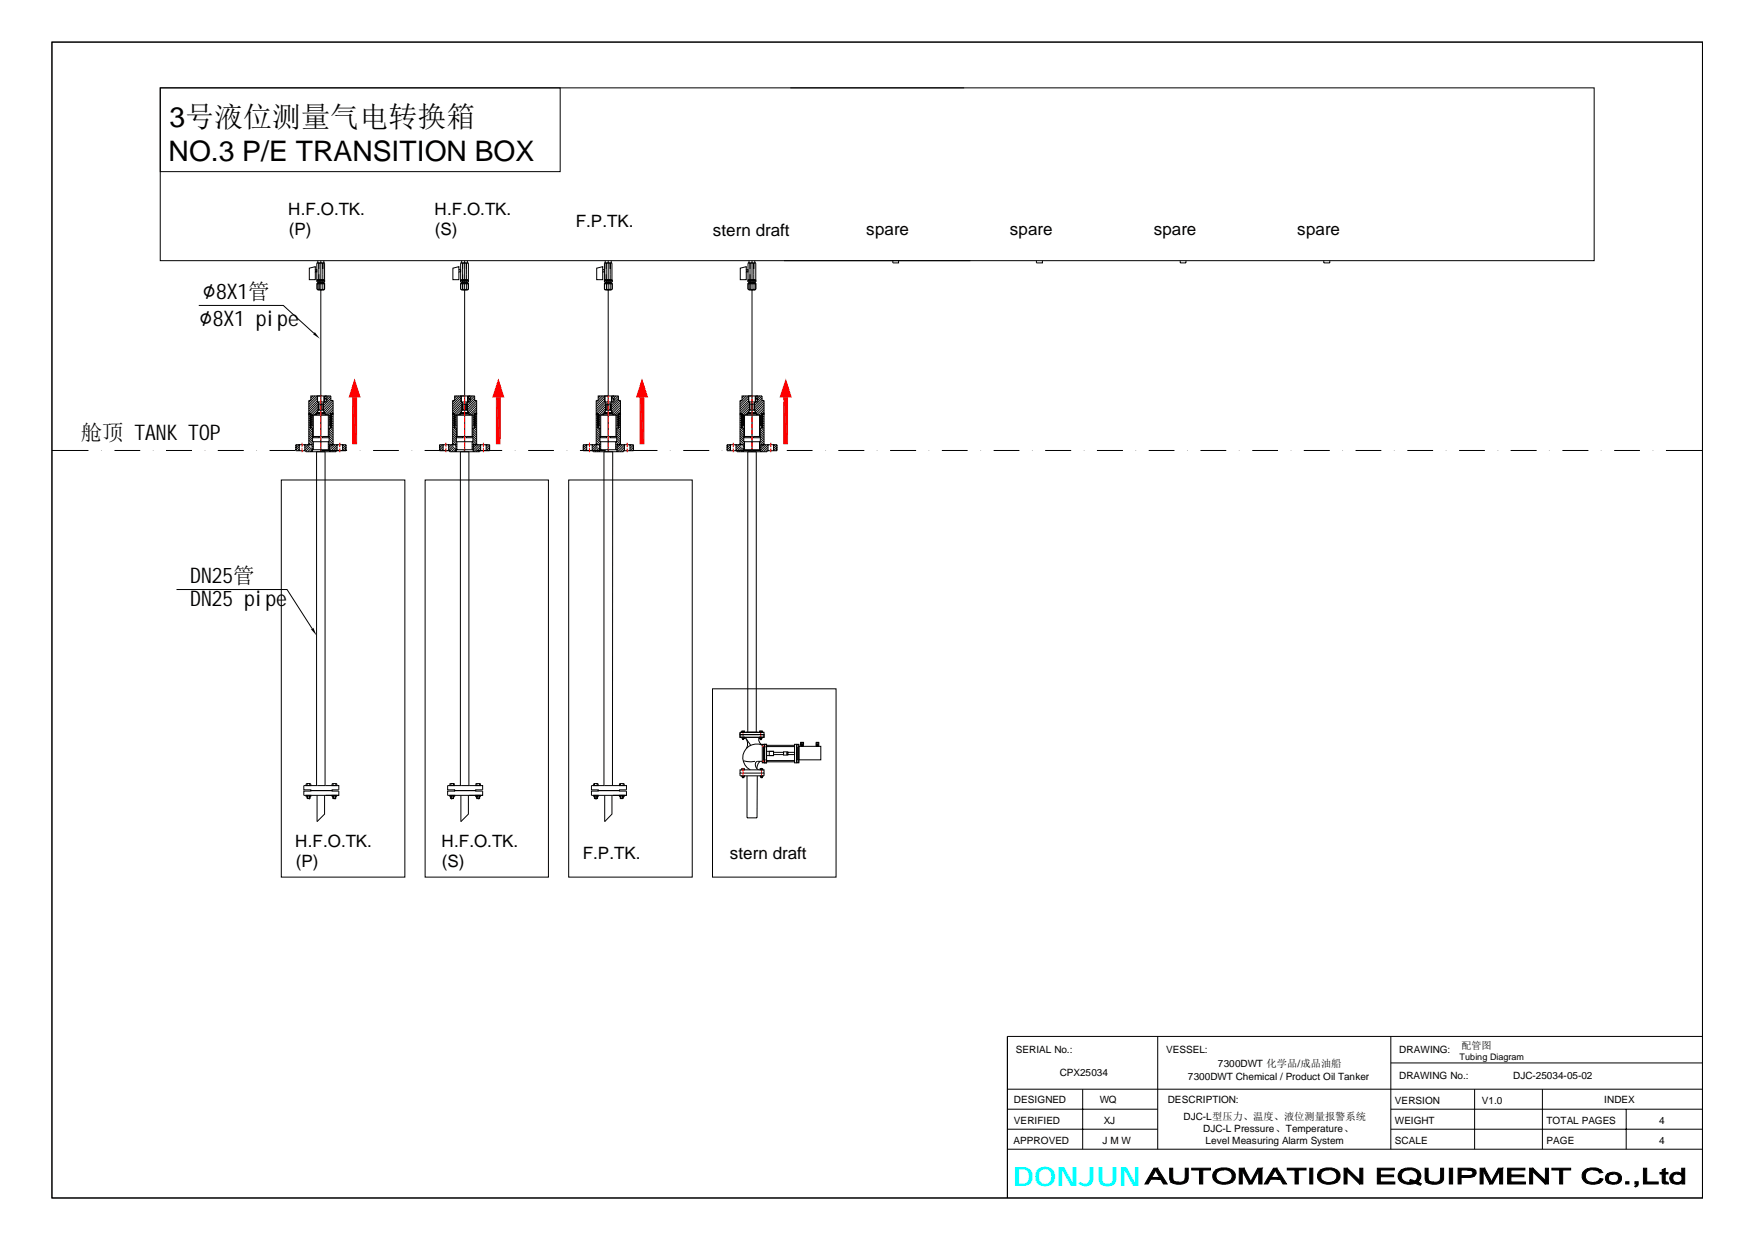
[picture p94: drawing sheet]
<svg xmlns="http://www.w3.org/2000/svg" width="297mm" height="210mm" viewBox="0 0 297 210" stroke-linecap="round" stroke-linejoin="round" font-family="sans-serif">
<defs><g id="words">
<g font-size="4.8">
<text x="28.7" y="21.4">3号液位测量气电转换箱</text>
<text x="28.5" y="27.2">NO.3 P/E TRANSITION BOX</text>
</g>
<text font-size="4.5" fill="#0ff" x="171.5" y="200.8">DONJUN</text>
<g font-size="3.9">
<text x="34.3" y="50.6">∅8X1管</text>
<text x="33.7" y="55.2">∅8X1 pipe</text>
</g>
<g font-size="3.6">
<text x="13.7" y="74.5">舱顶 TANK TOP</text>
<text x="32.2" y="98.7">DN25管</text>
<text x="32.2" y="102.6">DN25 pipe</text>
</g>
<g font-size="2.9">
<text x="48.8" y="36.4">H.F.O.TK.</text>
<text x="48.9" y="39.8">(P)</text>
<text x="73.6" y="36.4">H.F.O.TK.</text>
<text x="73.6" y="39.8">(S)</text>
<text x="97.4" y="38.4">F.P.TK.</text>
<text x="120.6" y="40">stern draft</text>
<text x="146.6" y="39.7">spare</text>
<text x="170.9" y="39.7">spare</text>
<text x="195.3" y="39.7">spare</text>
<text x="219.6" y="39.7">spare</text>
<text x="50" y="143.4">H.F.O.TK.</text>
<text x="74.7" y="143.4">H.F.O.TK.</text>
<text x="50.1" y="146.8">(P)</text>
<text x="74.8" y="146.8">(S)</text>
<text x="98.6" y="145.4">F.P.TK.</text>
<text x="123.5" y="145.4">stern draft</text>
</g>
<g font-size="1.7">
<text x="171.9" y="178.2">SERIAL No.:</text>
<text x="197.4" y="178.2">VESSEL:</text>
<text x="236.8" y="178.2">DRAWING:</text>
<text x="247.3" y="177.6">配管图</text>
<text x="179.4" y="182.2">CPX25034</text>
<text x="201.1" y="182.8">7300DWT Chemical / Product Oil Tanker</text>
<text x="206.1" y="180.7">7300DWT 化学品/成品油船</text>
<text x="236.8" y="182.7">DRAWING No.:</text>
<text x="256.1" y="182.7">DJC-25034-05-02</text>
<text x="171.6" y="190.2">VERIFIED</text>
<text x="171.6" y="186.8">DESIGNED</text>
<text x="186.1" y="186.8">WQ</text>
<text x="186.8" y="190.2">XJ</text>
<text x="197.6" y="186.7">DESCRIPTION:</text>
<text x="200.3" y="189.5">DJC-L型压力、温度、液位测量报警系统</text>
<text x="203.7" y="191.6">DJC-L Pressure、Temperature、</text>
<text x="236.1" y="186.8">VERSION</text>
<text x="236.1" y="190.2">WEIGHT</text>
<text x="250.8" y="186.8">V1.0</text>
<text x="261.7" y="190.2">TOTAL PAGES</text>
<text x="271.5" y="186.8">INDEX</text>
<text x="280.8" y="190.2">4</text>
<text x="171.5" y="193.6">APPROVED</text>
<text x="186.6" y="193.6">J M W</text>
<text x="204" y="193.7">Level Measuring Alarm System</text>
<text x="236.1" y="193.6">SCALE</text>
<text x="261.7" y="193.6">PAGE</text>
<text x="280.8" y="193.6">4</text>
</g>
<text font-size="1.5" x="247" y="179.4">Tubing Diagram</text>
</g></defs>
<g fill="none" stroke="#000" stroke-width=".17">
<path d="M8.8 7.1h279.3v195.7h-279.3zM133.8 14.9h136v29.2h-137.1M163.2 14.9h-136.1v29.2h137.1M33.6 51.7h14.3l5.2 4.7M54.3 44.1v32.4M78.6 44.1v32.4M102.9 44.1v32.4M127.3 44.1v32.4M8.8 76.3h6.2M17.2 76.2v.1M19.4 76.3h4.3M25.9 76.2v.1"/>
<path d="M28.1 76.3h4.4M34.7 76.2v.1M36.9 76.3h4.4M43.4 76.2v.1M45.6 76.3h4.4M52.2 76.2v.1M53.6 76.5h1.4M54.4 76.3h4.3M60.9 76.2v.1M63.1 76.3h4.4M69.7 76.2v.1M71.9 76.3h4.4"/>
<path d="M77.9 76.5h1.5M78.4 76.2v.1M80.6 76.3h4.4M87.2 76.2v.1M89.4 76.3h4.4M96 76.2v.1M98.2 76.3h4.3M102.2 76.5h1.5M104.7 76.2v.1M106.9 76.3h4.4M113.4 76.2v.1M115.6 76.3h4.4"/>
<path d="M122.2 76.2v.1M124.4 76.3h4.4M131 76.2v.1M133.2 76.3h4.3M139.7 76.2v.1M141.9 76.3h4.4M148.4 76.2v.1M150.7 76.3h4.4M157.2 76.2v.1M159.4 76.3h4.4M166 76.2v.1M168.2 76.3h4.3"/>
<path d="M174.7 76.2v.1M176.9 76.3h4.4M183.5 76.2v.1M185.7 76.3h4.4M192.2 76.2v.1M194.4 76.3h4.4M201 76.2v.1M203.2 76.3h4.3M209.7 76.2v.1M211.9 76.3h4.4M218.5 76.2v.1M220.7 76.3h4.4"/>
<path d="M227.2 76.2v.1M229.4 76.3h4.4M236 76.2v.1M238.2 76.3h4.4M244.8 76.2v.1M247 76.3h4.3M253.5 76.2v.1M255.7 76.3h4.4M262.2 76.2v.1M264.4 76.3h4.4M271 76.2v.1M273.2 76.3h4.4"/>
<path d="M279.8 76.2v.1M282 76.3h6.1M120.6 116.6h20.9v31.9h-20.9zM125.3 124.3h4v.5h-4zM125.3 130.3h4v.6h-4zM125.3 124.3v.5h4v-.5h-.5M125.3 124v.3h.7M125.3 124v.3M125.3 130.9v.4h4v-.4M125.3 124h4M125.3 124.3h.7M125.5 123.8h.5v.2h-.5z"/>
<path d="M125.5 130.1h.5v.2h-.5zM125.5 131.3h.5v.2h-.5zM125.5 124.8h.5v.1h-.5zM125.6 123.8v.2M125.6 130.1v.2M125.6 131.3v.3M125.7 131.5l-.1 .1h.3v-.1M125.7 124.9v.2h.2v-.2M125.7 124.8v.3h.2M125.7 123.8v.2M125.8 128.8l1.3 .2 .7-.1M125.9 131.3v.3h-.2"/>
<path d="M125.9 123.8v.2M125.9 130.1v.2M125.9 124.8v.3M126 124.3h-.7h4M126.1 124.3h2.4M126.1 124.8a1.63 1.63 0 0 1 .3 1.9M126.2 125l.8 1-.1 .2M126.4 131.3v7.1h1.7l.1-7.1M126.5 124h2.8v.3M126.6 124v-47.5h1.4v47.5M128.6 123.8h.4v.2h-.4zM128.6 124.8h.4v.1h-.4z"/>
<path d="M128.6 124.8h-.1a.97 .97 0 0 0 .5 1.3 2.33 2.33 0 0 0-3 1.1 2.33 2.33 0 0 0 1 3.1M128.6 124.3h.7M128.6 130.1h.5v.2h-.5zM128.6 128.9l-.3 .3-.2 .9M128.6 123.8v.2M128.6 124.8v.3M128.7 131.3h.4v.2h-.4zM128.7 123.8v.2M128.8 130.1v.2M128.8 131.3v.3M128.8 131.5v.1h.2v-.1M128.9 124.8v.3h-.2v-.2"/>
<path d="M128.9 124.9v.2h-.2M128.9 123.8v.2M129 126h.3v3.1h-.3zM129 128.9l-1 .1a.9 .9 0 0 0 .4 1.3M129 131.3v.3h-.2M129.3 126.5l.1 2.2M129.4 126.4v2.3M129.4 126h.3v3.1h-.3zM129.4 128.6l-.1 .1M129.4 126.4h-.1l.1 2.3M129.7 127.2h1.2v.7h-1.2zM129.7 128.7h4.8v.3h-4.8z"/>
<path d="M129.7 126.2h4.8v.2h-4.8zM129.7 126v3.1M130.2 127.2h.7v.7h-.7zM130.9 127.4h1.7v.3h-1.7M132.6 127.3h.7v.5h-.7zM133.2 127.3v.5M133.3 127.4h1.2v.3h-1.2zM134.5 126h.3v3.1h-.3zM134.8 126.5l.1 2.2zM134.8 126.5v2.2M134.9 126.5v2.1M134.9 126h.3v3.1h-.3z"/>
<path d="M135.2 126.3h3.7v2.3h-3.7zM135.2 126v3.1M135.5 125.7h.5v.4h-.5M135.5 125.7h.1M135.5 125.7v.4M135.5 126.1h.5M135.5 125.7h.5zM135.5 126.2h.5v.1M135.5 126.3h.5M135.6 126.2l-.1 .1M135.6 126.3h.4M135.6 126.1v.1"/>
<path d="M135.8 126.2h-.3v.1M135.8 126.1v.1M135.9 125.7v.3M136 126.2l-.2 .1M136 125.7h-.4v.3M138.1 126.2h.5v.1M138.1 126.1h.5M138.1 125.7h.5v.4M138.1 126.3h.5M138.1 125.7h.1M138.1 125.7v.4M138.2 125.7h.3z"/>
<path d="M138.2 126.2l-.1 .1M138.2 126.3h.4M138.2 126.1v.1M138.5 126.2h-.4v.1M138.5 125.7v.3M138.5 126.1v.1M138.6 126.2l-.1 .1M138.6 125.7h-.4v.3"/>
</g>
<path d="M125.8 123.7v1.6M125.8 130v1.4M128.8 123.6v1.7M128.9 130v1.4M129 128.8h1.1M129 126.3h1.1" fill="none" stroke="#ff3f00" stroke-width=".17"/>
<path d="M53.3 56.2l.8 1.1-1.1-.7z" fill="#000"/>
<g fill="#f00">
<path d="M60 64.1l1 3.2h-2z"/>
<path d="M59.6 67.3h.8v7.9z"/>
<path d="M59.6 67.3l.8 7.9h-.8z"/>
<path d="M84.4 64.1l1 3.2h-2.1z"/>
<path d="M83.9 67.3h.8v7.9z"/>
<path d="M83.9 67.3l.8 7.9h-.8z"/>
<path d="M108.7 64.1l1 3.2h-2.1z"/>
<path d="M108.2 67.3h.9v7.9z"/>
<path d="M108.2 67.3l.9 7.9h-.9z"/>
<path d="M133 64.1l1 3.2h-2.1z"/>
<path d="M132.6 67.3h.8v7.9z"/>
<path d="M132.6 67.3l.8 7.9h-.8z"/>
</g>
<g fill="none" stroke="#000" stroke-width=".17">
<path d="M8.8 7.1h279.3v195.7h-279.3zM27.1 14.9h67.7v14.2h-67.7zM53.4 45.6h.2v.4h-.2zM53.4 45.6v-.5l-1 .3v1.9h1v-1.3M53.6 47.3l.1 .1 .3-.1M53.7 47.4h1.2v.3l-1.2 .1zM53.8 47.4h1M53.8 44.1v.4M53.8 48v-.2h1v.2M53.8 49h1M54 46.4v.9l.2 .1 .7-.1M54 47.3l.2 .1 .7-.1"/>
<path d="M54 44.5h-.4v2.8l1.1 .1h-.8l.1-.1M54 44.5h.9M54 44.5v2.8M54 49h-.1h-.2v-1h1.2v1h-.1h-.2M54 48v1h.2h.4M54 49h.2h.4M54 47.4v.3M54 47.8v1.2M54.6 47.8v.2M54.6 48v1zM54.6 47.4v.3zM54.6 46.4v.9z"/>
<path d="M54.6 45.5v-1v1.9M54.6 47.4h.1M54.8 44.1v.4M54.9 44.5h-.9v1M54.9 44.5v2.8M77.7 45.6h.3v.4h-.3zM77.7 45.6v-.5l-1 .3v1.9h1v-1.3M78 47.4h1.3v.3l-1.2 .1-.1-.1zM78 47.3v.1l.3-.1M78.1 48v-.2h1v.2M78.1 49h1M78.1 47.4h1"/>
<path d="M78.1 44.1v.4M78.2 47.4h.8zM78.3 49h-.1h-.2v-1h1.3v1h-.1h-.2M78.3 48v1h.2h.5M78.3 49h.2h.5M78.3 46.4v.9l.2 .1 .8-.1M78.3 47.3l.2 .1 .8-.1M78.3 44.5h-.3v2.8v.1l.3-.1M78.3 44.5h1M78.3 44.5v2.8M78.3 47.4v.3M78.3 47.8v1.2"/>
<path d="M78.9 46.4v.9zM78.9 45.5v-1v1.9M78.9 47.8v.2M79 48v1zM79 47.4v.3zM79 47.4h.1M79.1 44.1v.4M79.3 44.5h-1v1M79.3 44.5v2.8M102 45.6h.3v.4h-.3zM102 45.6v-.5l-1 .3v1.9h1v-1.3M102.3 47.4h1.3v.3l-1.2 .1z"/>
<path d="M102.3 47.3l.1 .1 .2-.1M102.4 47.4h1M102.4 44.1v.4M102.5 48v-.2h.9v.2M102.5 49h.9M102.6 46.4v.9l.3 .1 .7-.1M102.6 47.3l.3 .1 .7-.1M102.6 44.5h-.3v2.8l1.1 .1h-.9l.1-.1M102.6 44.5h1M102.6 44.5v2.8M102.6 49h-.1h-.2v-1h1.3v1h-.1h-.2M102.6 48v1h.3h.4"/>
<path d="M102.6 49h.3h.4M102.6 47.4v.3M102.6 47.8v1.2M103.2 47.8v.2M103.3 48v1zM103.3 47.4v.3zM103.3 46.4v.9zM103.3 45.5v-1v1.9M103.3 47.4h.1M103.4 44.1v.4M103.6 44.5h-1v1M103.6 44.5v2.8"/>
<path d="M126.3 45.6h.3v.4h-.3zM126.3 45.6v-.5l-1 .3v1.9h1v-1.3M126.6 47.4h1.3v.3l-1.2 .1-.1-.1zM126.6 47.3l.1 .1 .2-.1M126.8 48v-.2h1v.2M126.8 49h1M126.8 47.4h.9M126.8 44.1v.4M126.9 47.4h.8zM126.9 49h-.1h-.2v-1h1.3v1h-.1h-.2M126.9 49v-1v1h.3h.4M126.9 49h.3h.4"/>
<path d="M126.9 46.4v.9l.3 .1 .7-.1M126.9 47.3l.3 .1 .7-.1M126.9 44.5h-.3v2.8l.1 .1 .2-.1M126.9 44.5h1M126.9 44.5v2.8M126.9 47.4v.3M127 47.8v.2M127.6 46.4v.9zM127.6 45.5v-1v1.9M127.6 47.8v.2M127.6 48v1zM127.6 47.4v.3z"/>
<path d="M127.6 47.4h.1M127.7 44.1v.4M127.9 44.5h-1v1M127.9 44.5v2.8M151.1 44.1v.4h1v-.4M175.4 44.1v.4h1v-.4M199.8 44.1v.4h.9v-.4M224.1 44.1v.4h1v-.4M50.2 75.3l-.1 .1M50.6 75.3l-.5 .5M50.7 75.6l-.6 .6M50.7 76l-.3 .3"/>
<path d="M50.7 75.3v1M51.6 76.3l.2 .2h5.1l.2-.2M51.6 75.3v1M51.8 75.3l-.2 .1M52.1 75.3l.2-.1v.1zM52.1 75.3l-.5 .5M52.3 71.5l.3 .4M52.3 71.1l.3 .4M52.3 70.7l.3 .4M52.3 70.3l.3 .4M52.3 70h.3v.4h-.1M52.3 74.9l.3 .4"/>
<path d="M52.3 74.5l.7 .8M52.3 74.1l.7 .8M52.3 73.8l.6 .6M52.3 73.4l.6 .7M52.3 73l.6 .7M52.3 72.6l.6 .7M52.3 72.2l.6 .7M52.3 71.9l.3 .3M52.3 70.2h.3M52.3 70v.1M52.4 70l.1 .2M52.4 75.4l-.8 .8"/>
<path d="M52.4 70l-.1 .2M52.5 70.2l.1 .1M52.5 70l.1 .2M52.5 72.1h.5M52.5 70.2v2.2h.5M52.5 70l-.2 .1M52.5 75.6l-.7 .8M52.6 67.8l-.3 .3M52.6 70v2.4M52.6 70.2h-.3v5.1M52.6 70.1l-.1 .1M52.7 75.8l-.6 .7"/>
<path d="M52.8 76.1h.1l-.1 .2zM52.8 75.9l.2 .1M52.8 75.5l.2 .2M52.8 75.3h-2.7v1h1.5M52.8 76.1l-.3 .4M52.8 75.2v1.3M52.9 70.5l-.4 .4M52.9 70.9l-.4 .4M52.9 71.3l-.4 .3M52.9 71.7l-.4 .3M52.9 72.1h-.1M52.9 72.4v.1"/>
<path d="M52.9 72.1v-1.9h2.8v1.9M52.9 72.4v2.4h2.8v-2.4M52.9 67l-.3 .4M53 70.2v3.7M53 74.8v1.3M53.3 67l-.7 .7M53.6 70h1.4M53.6 76.5v56.5M53.7 69.8h1.2M53.7 67l-1.4 1.5M53.7 67.4l-1.4 1.4M53.7 67.7l-1.4 1.5"/>
<path d="M53.7 69.7l-.5 .5M53.7 67v1M53.8 69.8v.2M53.8 68l-1.5 1.6M53.9 68.4v1v-1h.3M53.9 68.4l-1.6 1.6M53.9 68.8l-1.5 1.4-.1-.2M53.9 69.1l-1.4 1.4M53.9 69.4h.8M53.9 69.4l-.4 .8M53.9 68.4v1M54 73.9v.2h-1.1v-.2h1.7"/>
<path d="M54.2 69.4v-1h.2v1M54.3 67h-.6v1h.2M54.4 68.4h.3v1M54.6 73.9h1.1v.2h-1.1zM54.7 68.4v1M54.7 69.4l.4 .8M54.7 68v1.4M54.8 67v1M54.8 69.8v.2M54.9 67v1h-1v1.4M55 68h.3M55 67h.3"/>
<path d="M55 67.7l-.2 .1M55 76.5v56.5M55.1 67.6h.1M55.2 67.5h-.1h.1M55.2 67l-.4 .5M55.3 67.7l-.6 .6M55.3 67.2v.7M55.6 75.9l.2 .2h-3M55.6 75.2l.2 .2 .2-.1M55.6 72.1h.5M55.6 70.2v3.7M55.6 67l-.3 .3"/>
<path d="M55.7 76.1l.1 .2M55.7 74.6l.7 .6M55.7 74.2l.7 .6M55.7 73.8l.7 .6M55.7 73.4l.7 .7M55.7 73l.7 .7M55.7 72.7l.7 .6M55.7 70.3l.3-.2v2.3M55.9 72.4l.5 .5M56 72.2l.4 .3M56 71.8l.4 .4M56 71.4l.4 .4"/>
<path d="M56 70h.4v.2M56 70.5l-.3 .2M56 70.9l-.3 .2M56 70.2h.4M56 67h-3.4v.8h-.3v2.4M56 67v.8h.4v2.2h-.4v.4h.1M56 71l.4 .4M56 70.6l.4 .4M56 70.2l.4 .4M56 67l-.7 .7M56 67.4l-1.3 1.3M56 67.7l-1.3 1.4"/>
<path d="M56 70l.2 .2 .1-.2M56 75.3l-.4-.5v1.3M56 70v.1l.1 .1M56.1 70.4l-.1 .1M56.1 71.1l-.4 .4M56.1 71.5l-.4 .4M56.1 71.9l-.2 .2M56.1 70.8l-.1 .1M56.1 70.2v2.2h-.5M56.2 70l-.2 .2M56.2 70l.2 .2M56.2 70l-.1 .2"/>
<path d="M56.3 70l.1 .1-.2 .1M56.3 75.3l-.5 .5-.2-.3M56.4 68.2l-1.5 1.5M56.4 68.6l-1.4 1.3M56.4 69l-1.3 1.2M56.4 69.4l-1 .8M56.4 67.8l-1.6 1.6M56.4 69.7l-.3 .3 .3 .2M56.4 70.2v5.1M56.4 75.2l.1 .1M56.7 75.3l-.9 .9M57.1 76.3h1.5v-1h-2.8v1.2"/>
<path d="M57.1 75.3l-1.2 1.2M57.1 75.7l-.8 .8M57.1 76.1l-.4 .4M57.1 75.3v1M58 75.3v1l.6-.6M58.2 75.3l-.2 .2M58.6 75.3l-.6 .6M58.6 76.1l-.2 .2M74.5 75.3l-.1 .1M74.9 75.3l-.5 .5M75 75.6l-.6 .6M75 76l-.3 .3"/>
<path d="M75 75.3v1M75.9 76.3l.2 .2h5.1l.2-.2M75.9 76.3h-1.5v-1h2.8v1.2M75.9 75.3v1M76.1 75.3l-.2 .1M76.4 75.3l-.5 .5M76.5 75.3l.1-.1v.1zM76.6 71.5l.4 .4M76.6 71.1l.4 .4M76.6 70.7l.4 .4M76.6 70.3l.4 .4M76.6 70h.4v.4h-.1"/>
<path d="M76.6 70.2h.4h-.4v5.1M76.6 74.9l.3 .4M76.6 74.5l.7 .8M76.6 74.1l.7 .8M76.6 73.8l.6 .6M76.6 73.4l.6 .7M76.6 73l.6 .7M76.6 72.6l.6 .7M76.6 72.2l.6 .7M76.6 71.9l.4 .3M76.7 70l-.1 .1M76.7 70l.2 .2"/>
<path d="M76.7 75.4l-.8 .8M76.7 70l-.1 .2M76.8 70l.1 .2M76.8 70.2l.2 .1M76.9 72.1h.5M76.9 70.2v2.2h.5M76.9 70l-.3 .1M76.9 75.6l-.8 .8M76.9 67.8l-.3 .3M76.9 70l.1 2.4M77 70.1l-.1 .1M77 75.8l-.6 .7"/>
<path d="M77.2 76.1h.1l-.1 .2zM77.2 76.1h2.9M77.2 75.9l.1 .1M77.2 75.5l.1 .2M77.2 76.1l-.4 .4M77.2 72.1v-1.9h2.9v1.9M77.2 70.5l-.3 .4M77.2 70.9l-.3 .4M77.2 71.3l-.3 .3M77.2 71.7l-.3 .3M77.2 72.1h.1M77.2 72.4v.1"/>
<path d="M77.2 72.4v2.4h2.8v-2.4M77.3 67l-.4 .4M77.3 74.8v1.3M77.4 70.2v3.7M77.7 67l-.8 .7M77.9 70h1.5M77.9 76.5v56.5M78 69.8h1.3M78 67l-1.4 1.5M78.1 67.4l-1.5 1.4M78.1 67.7l-1.5 1.5M78.1 69.7l-.6 .5"/>
<path d="M78.1 67v1M78.1 69.8v.2M78.2 68l-1.6 1.6M78.2 69.4h.9M78.2 68.4l-1.6 1.6M78.2 68.8l-1.4 1.4-.2-.2M78.2 69.1l-1.3 1.4M78.2 69.4l-.4 .8M78.2 68v1.4M78.3 68.4l-.1 1M78.4 73.9v.2h-1.2v-.2h1.7M78.5 69.4v-1h.3v1"/>
<path d="M78.5 68.4h-.2v1M78.6 67h-.6v1h1.2v-1M78.8 68.4h.2v1l.1-1M78.9 73.9h1.1v.2h-1.1zM79.1 69.4l.4 .8M79.1 68v1.4M79.1 67v1M79.1 69.8v.2M79.2 67l-.1 .1M79.3 68h.3M79.3 67h.3M79.3 67.7l-.2 .1"/>
<path d="M79.4 76.5v56.5M79.5 67.5h-.1h.2M79.6 67l-.5 .5M79.6 67.6h-.2M79.6 67.7l-.5 .6M79.6 67.2v.7M79.9 72.1h.5M79.9 75.9l.2 .2M79.9 75.2l.2 .2 .1-.1M79.9 70.2v3.7M80 67l-.3 .3M80 76.1l.1 .2"/>
<path d="M80 74.6l.7 .6M80 74.2l.7 .6M80 73.8l.7 .6M80 73.4l.7 .7M80 73l.7 .7M80 72.7l.7 .6M80.1 75.3h2.8v1h-1.5M80.1 75.2v1.3M80.2 72.4l.5 .5M80.3 72.2l.4 .3M80.3 71.8l.4 .4M80.3 71.4l.4 .4"/>
<path d="M80.3 71l.4 .4M80.3 70.6l.4 .4M80.3 70.2l.4 .4M80.3 70h.4v.2M80.3 70.2h.4M80.3 70.1v2.3M80.3 67h-3.4v.8h-.3v2.4M80.3 67v.8h.4v2.2M80.3 67l-.6 .7M80.3 67.4l-1.2 1.3M80.3 67.7l-1.2 1.4M80.3 70l.2 .2 .2-.2"/>
<path d="M80.4 75.3l-.5-.5v1.3M80.4 70l-.1 .1 .1 .1 .1-.2M80.4 70.4l-.3 .3M80.4 70.8l-.3 .3M80.4 71.1l-.3 .4M80.4 71.5l-.3 .4M80.4 71.9l-.2 .2M80.4 70l.2 .2 .1-.1-.1-.1M80.4 70.2v2.2h-.5M80.5 70l.2 .2M80.6 75.3l-.5 .5-.2-.3M80.6 70.2h.1"/>
<path d="M80.7 68.2l-1.5 1.5M80.7 68.6l-1.4 1.3M80.7 69l-1.3 1.2M80.7 69.4l-.9 .8M80.7 70h-.4v.4h.1M80.7 67.8l-1.6 1.6M80.7 69.7l-.6 .6M80.7 70.2v5.1M80.7 75.2l.1 .1M81 75.3l-.9 .9M81.4 75.3l-1.2 1.2M81.4 75.7l-.8 .8"/>
<path d="M81.4 76.1l-.4 .4M81.4 75.3v1M82.3 75.3v1l.6-.6M82.5 75.3l-.2 .2M82.9 75.3l-.6 .6M82.9 76.1l-.2 .2M98.9 75.3l-.2 .1M99.3 75.3l-.6 .5M99.3 75.6l-.6 .6M99.3 76l-.3 .3M99.3 75.3v1M100.2 76.3l.2 .2h5.1l.2-.2"/>
<path d="M100.2 75.3v1M100.4 75.3l-.2 .1M100.8 75.3l.1-.1v.1zM100.8 75.3l-.6 .5M100.9 71.5l.4 .4M100.9 71.1l.4 .4M100.9 70.7l.4 .4M100.9 70.3l.4 .4M100.9 70h.4v.4h-.1M100.9 70.2h.4M100.9 74.9l.4 .4M100.9 74.5l.8 .8"/>
<path d="M100.9 74.1l.8 .8M100.9 73.8l.6 .6M100.9 73.4l.6 .7M100.9 73l.6 .7M100.9 72.6l.6 .7M100.9 72.2l.6 .7M100.9 71.9l.4 .3M101 70l-.1 .1M101 70l.2 .2 .1-.1M101 75.4l-.8 .8M101.1 70l-.2 .2M101.1 70.2l.2 .1"/>
<path d="M101.1 70l.2 .2M101.2 72.1h.5M101.2 70.2v2.2h.5M101.2 70l-.3 .1M101.2 75.6l-.8 .8M101.2 67.8l-.3 .3M101.2 70l.1 2.4M101.3 70.2h-.4v5.1M101.3 75.8l-.6 .7M101.5 76.1h.1l-.1 .2zM101.5 76.1h3M101.5 75.3h-2.8v1h1.5"/>
<path d="M101.5 75.9l.2 .1M101.5 75.5l.2 .2M101.5 76.1l-.4 .4M101.5 75.2v1.3M101.5 72.1v-1.9h2.9v1.9M101.5 70.5l-.3 .4M101.5 70.9l-.3 .4M101.5 71.3l-.3 .3M101.5 71.7l-.3 .3M101.5 72.1h.1M101.5 72.4v.1M101.5 72.4v2.4h2.9v-2.4"/>
<path d="M101.6 67l-.4 .4M101.7 70.2v3.7M101.7 74.8v1.3M102 67l-.8 .7M102.2 70h1.5M102.2 76.5v56.5M102.3 69.8h1.3M102.3 67l-1.4 1.5M102.4 67.4l-1.5 1.4M102.4 67.7l-1.5 1.5M102.4 67v1M102.4 69.8v.2"/>
<path d="M102.4 69.7l-.6 .5M102.5 68l-1.6 1.6M102.5 68.4l.1 1v-1h.2M102.5 69.4h.9M102.5 68.4l-1.6 1.6M102.5 68.8l-1.4 1.4-.2-.2M102.5 69.1l-1.3 1.4M102.5 69.4l-.4 .8M102.5 68.4v1M102.7 73.9v.2h-1.1v-.2h1.6M102.8 69.4v-1h.3v1M102.9 67h-.6v1h.2"/>
<path d="M103.1 68.4h.3v1v-1M103.2 73.9h1.1v.2h-1.1zM103.4 69.4l.4 .8M103.4 68v1.4M103.5 67.1v.9h-1v1.4M103.5 67v1M103.5 69.8v.2M103.6 68h.4M103.6 67h.4M103.7 67.7l-.2 .1M103.7 76.5v56.5M103.7 67.6h.2"/>
<path d="M103.8 67.5h-.1h.2M103.9 67l-.4 .5M104 67.7l-.6 .6M104 67.2v.7M104.2 75.9l.2 .2M104.2 75.2l.3 .2 .1-.1M104.3 72.1h.5M104.3 70.2v3.7M104.3 67l-.3 .3M104.3 76.1l.2 .2M104.4 74.6l.6 .6M104.4 74.2l.6 .6"/>
<path d="M104.4 73.8l.6 .6M104.4 73.4l.6 .7M104.4 73l.6 .7M104.4 72.7l.6 .6M104.4 70.3l.2-.2v2.3M104.5 75.3h2.7v1h-1.5M104.5 75.2v1.3M104.5 72.4l.5 .5M104.6 72.2l.4 .3M104.6 71.8l.4 .4M104.6 71.4l.4 .4M104.6 71l.4 .4"/>
<path d="M104.6 70.6l.4 .4M104.6 70.2l.4 .4M104.7 67h-3.5v.8h-.3v2.4M104.7 67v.8h.3v2.2h-.4v.4h.2M104.7 67l-.7 .7M104.7 67.4l-1.3 1.3M104.7 67.8l-1.3 1.3M104.7 70v.2l.2-.2M104.7 75.3l-.5-.5v1.3M104.8 70.4l-.4 .3M104.8 70.8l-.4 .3M104.8 71.1l-.4 .4"/>
<path d="M104.8 71.5l-.4 .4M104.8 71.9l-.3 .2M104.8 70.2v2.2h-.5M104.8 70l-.2 .2h.4M104.8 70l.2 .2M104.9 70.2h.1M105 70l-.2 .2-.2-.2h.4v.2M105 75.3l-.5 .5-.3-.3M105 68.2l-1.5 1.5M105 68.6l-1.3 1.3M105 69l-1.2 1.2M105 69.4l-.9 .8"/>
<path d="M105 69.7l-.3 .3 .2 .2 .1-.1-.1-.1M105 67.8l-1.6 1.6M105 70.2v5.1M105 75.2l.1 .1M105.4 75.3l-.9 .9M105.7 75.3l-1.2 1.2M105.7 75.7l-.8 .8M105.7 76.1l-.4 .4M105.7 75.3v1M106.6 75.3v1l.6-.6M106.9 75.3l-.3 .2M107.2 75.3l-.6 .6"/>
<path d="M107.2 76.1l-.2 .2M123.2 75.3l-.2 .1M123.6 75.3l-.6 .5M123.6 75.6l-.6 .6M123.6 76l-.3 .3M123.6 75.3v1M124.6 76.3l.1 .2h5.1l.2-.2M124.6 75.3v1M124.7 75.3l-.1 .1M125.1 75.3l-.5 .5M125.1 75.3l.2-.1v.1zM125.3 71.5l.3 .4"/>
<path d="M125.3 71.1l.3 .4M125.3 70.7l.3 .4M125.3 70.3l.3 .4M125.3 70h.3v.4h-.1M125.3 70.2h.3h-.3v5.1M125.3 74.9l.3 .4M125.3 74.5l.7 .8M125.3 74.1l.7 .8M125.3 73.8l.6 .6M125.3 73.4l.6 .7M125.3 73l.6 .7M125.3 72.6l.6 .7"/>
<path d="M125.3 72.2l.6 .7M125.3 71.9l.3 .3M125.3 70v.1M125.3 70l.2 .2M125.3 75.4l-.7 .8M125.4 70l-.1 .2M125.4 70l.2 .2M125.5 70.2l.1 .1M125.5 72.1h.5M125.5 70.2v2.2h.5M125.5 70l-.2 .1M125.5 75.6l-.8 .8"/>
<path d="M125.5 67.8l-.2 .3M125.5 70l.1 2.4M125.6 70.1l-.1 .1M125.7 75.8l-.7 .7M125.8 76.1h.1l-.1 .2zM125.8 76.1h3M125.8 75.3h-2.8v1h1.6M125.8 75.9l.2 .1M125.8 75.5l.2 .2M125.8 76.1l-.4 .4M125.8 75.2v1.3M125.8 72.1v-1.9h2.9v1.9"/>
<path d="M125.8 70.5l-.3 .4M125.8 70.9l-.3 .4M125.8 71.3l-.3 .3M125.8 71.7l-.3 .3M125.8 72.1h.1M125.8 72.4l.1 .1M125.9 72.4v2.4h2.8v-2.4M125.9 67l-.3 .4M126 70.2v3.7M126 74.8v1.3M126.3 67l-.7 .7M126.6 70h1.4"/>
<path d="M126.6 69.8h1.3M126.7 67l-1.4 1.5M126.7 67.4l-1.4 1.4M126.7 67.7l-1.4 1.5M126.7 69.7l-.6 .5M126.7 67v1M126.8 69.8v.2M126.8 68l-1.5 1.6M126.9 69.4h.8M126.9 68.4l-1.6 1.6M126.9 68.8l-1.5 1.4-.1-.2M126.9 69.1l-1.4 1.4"/>
<path d="M126.9 69.4l-.5 .8M126.9 68v1.4M126.9 68.4v1M127 73.9v.2h-1.1v-.2h1.6M127.2 69.4v-1h.2v1M127.2 68.4h-.3v1M127.3 67h-.6v1h1.2v-1M127.4 68.4h.3v1M127.5 73.9h1.2v.2h-1.2zM127.7 68.4v1M127.7 69.4l.4 .8M127.7 68v1.4"/>
<path d="M127.8 67v1M127.8 69.8v.2M127.9 68h.4M127.9 67h.4M128 67.7l-.2 .1M128.2 67.5h-.2h.2M128.2 67l-.4 .5M128.2 67.6h-.1M128.3 67.7l-.6 .6M128.3 67.2v.7M128.6 72.1h.5M128.6 75.9l.1 .2"/>
<path d="M128.6 75.2l.2 .2 .1-.1M128.6 70.2v3.7M128.6 67l-.3 .3M128.6 76.1l.2 .2M128.7 74.6l.7 .7M128.7 74.2l.6 .6M128.7 73.8l.6 .6M128.7 73.4l.6 .7M128.7 73l.6 .7M128.7 72.7l.6 .6M128.9 72.4l.4 .5M128.9 72.2l.4 .3"/>
<path d="M128.9 71.8l.4 .4M128.9 71.4l.4 .4M128.9 71l.4 .4M128.9 70.6l.4 .4M128.9 70.2l.4 .4M128.9 70h.4v.2M128.9 70.2h.4M128.9 70.1v2.3M129 67h-3.4v.8h-.3v2.4M129 67v.8h.3v2.2M129 67l-.7 .7M129 67.4l-1.3 1.3"/>
<path d="M129 67.7l-1.3 1.4M129 70l.1 .2 .2-.2M129 70l-.1 .1 .2 .1v2.2h-.5M129 75.3l-.4-.5v1.3M129.1 70.4l-.4 .3M129.1 70.8l-.4 .3M129.1 71.1l-.4 .4M129.1 71.5l-.4 .4M129.1 71.9l-.3 .2M129.1 70l.1 .2 .1-.2M129.1 70l.2 .2M129.2 70l-.2 .2"/>
<path d="M129.3 75.3l-.5 .5-.2-.3M129.3 70.2h.1M129.3 68.2l-1.5 1.5M129.3 68.6l-1.3 1.3M129.3 69l-1.2 1.2M129.3 69.4l-.9 .8M129.3 70h-.4v.4h.2M129.3 67.8l-1.6 1.6M129.3 69.7l-.6 .6M129.3 70.2v5.1M129.7 75.3l-.9 .9M130 76.3h1.5v-1h-2.7v1.2"/>
<path d="M130 75.3l-1.2 1.2M130 75.7l-.8 .8M130 76.1l-.4 .4M130 75.3v1M130.9 75.3v1l.6-.6M131.2 75.3l-.3 .2M131.5 75.3l-.6 .6M131.5 76.1l-.2 .2M29.9 99.8h18.7l4.2 6.6M47.6 81.3h20.9v67.2h-20.9zM72 81.3h20.8v67.2h-20.8zM96.3 81.3h20.9v67.2h-20.9z"/>
<path d="M51.8 134.6h.8v.3h-.8zM51.8 132.7l.7-.1 .1 .4h-.8zM52 132.6v.4M52 134.9v.3h.4v-.3M52 135.2h.4M52 134.6v.5M52.4 132.6v.4M52.4 134.6v.5M52.6 133.9h-1.2v.7h5.9M52.6 133.7h-1.2v-.7h5.9v.7h-1.1v.1h-3.6M52.6 133.7v.1M52.6 133.7v.1v.1"/>
<path d="M52.6 133.8l4.7 .1v.7h-2.2M52.6 133.8v.1M53.7 134.6v4.5l1.2-1.3v-3.2M56.2 134.6h.8v.3h-.8zM56.2 132.7l.7-.1 .1 .4h-.8zM56.2 133.7v.1v.1M56.4 132.6v.4M56.4 134.6v.5M56.4 134.9v.3h.4M56.8 134.9v.3h-.4M56.8 134.6v.5M56.8 132.6v.4"/>
<path d="M76.1 134.6h.8v.3h-.8zM76.1 132.7l.7-.1 .1 .4h-.8zM76.3 132.6v.4M76.3 134.6v.5M76.4 134.9v.3h.3v-.3M76.4 135.2h.3M76.7 132.6v.4M76.7 134.6v.5M76.9 133.9h-1.1v.7h5.9M76.9 133.7h-1.1v-.7h5.9v.7h-1.1l-.1 .1h-3.5M76.9 133.7l.1 .1M76.9 133.7l.1 .1-.1 .1"/>
<path d="M77 133.8l4.7 .1v.7h-2.3M77 133.8l-.1 .1M78 134.6v4.5l1.3-1.3v-3.2M80.5 134.6h.8v.3h-.8zM80.5 132.7l.7-.1 .1 .4h-.8zM80.6 133.7l-.1 .1 .1 .1M80.7 134.9v.3h.4M80.7 132.6v.4M80.7 134.6v.5M81.1 134.9v.3h-.4M81.1 132.6v.4M81.1 134.6v.5"/>
<path d="M100.4 132.7l.8-.1v.4h-.8zM100.5 134.6h.7v.3h-.7zM100.6 132.6v.4M100.7 134.6v.5M100.7 134.9v.3h.3v-.3M100.7 135.2h.3M101.1 132.6v.4M101.1 134.6v.5M101.2 133.9h-1.1v.7h5.9M101.2 133.7h-1.1v-.7h5.9v.7h-1.1l-.1 .1h-3.5M101.2 133.7l.1 .1M101.2 133.7l.1 .1-.1 .1"/>
<path d="M101.3 133.8l4.7 .1v.7h-2.3M101.3 133.8l-.1 .1M102.3 134.6v4.5l1.3-1.3v-3.2M104.8 134.6h.8v.3h-.8zM104.9 132.7l.7-.1v.4h-.8zM104.9 133.7l-.1 .1 .1 .1M105 132.6v.4M105 134.6v.5M105.1 134.9v.3h.3M105.4 134.9v.3h-.3M105.4 134.6v.5M105.5 132.6v.4"/>
<path d="M195.9 175.4v19.1M235.4 179.9h52.7M235.4 175.4v19.1M288.1 175.4h-117.6v27.4M170.5 194.5h117.6M170.5 184.4h117.6M170.5 187.8h25.4M170.5 191.1h25.4M183.2 184.4v10.1M235.4 187.8h52.7M235.4 191.1h52.7M249.6 184.4v10.1"/>
<path d="M261.1 184.4v10.1M275.2 187.8v6.7"/>
</g>
<g fill="none" stroke="#f00" stroke-width=".17">
<path d="M51.1 74.9v.8M51.1 75.7h.1M51.1 75.9v.7M54.3 66.9v.4M54.3 67.4v.1M54.3 67.5v.9M54.3 68.4v.1M54.3 68.6v.8M54.3 69.5h.1M54.3 69.6v.9M54.3 70.5h.1M54.3 70.6v.9"/>
<path d="M54.3 71.5v.1M54.3 71.7v.8M54.3 72.6h.1M54.3 72.7v.8M54.3 73.6h.1M54.3 73.8v.8M54.3 74.6v.1M54.3 74.8v.8M54.3 75.7h.1M54.3 75.8v.5M57.5 74.9v.8M57.5 75.7h.1"/>
<path d="M57.5 75.9v.7M75.5 74.9v.8M75.5 75.7h.1M75.5 75.9v.7M78.6 66.9v.4M78.6 67.4v.1M78.6 67.5v.9M78.6 68.4v.1M78.6 68.6v.8M78.6 69.5h.1M78.6 69.6v.9M78.6 70.5h.1"/>
<path d="M78.6 70.6v.9M78.6 71.5v.1M78.6 71.7v.8M78.6 72.6h.1M78.6 72.7v.8M78.6 73.6h.1M78.6 73.8v.8M78.6 74.6v.1M78.6 74.8v.8M78.6 75.7h.1M78.6 75.8v.5M81.8 74.9v.8"/>
<path d="M81.8 75.7h.1M81.8 75.9v.7M99.8 74.9v.8M99.8 75.7h.1M99.8 75.9v.7M102.9 66.9v.4M102.9 67.4v.1M102.9 67.5v.9M102.9 68.4v.1M102.9 68.6v.8M102.9 69.5h.1M102.9 69.6v.9"/>
<path d="M102.9 70.5h.1M102.9 70.6v.9M102.9 71.5v.1M102.9 71.7v.8M102.9 72.6h.1M102.9 72.7v.8M102.9 73.6h.1M102.9 73.8v.8M102.9 74.6v.1M102.9 74.8v.8M102.9 75.7h.1M102.9 75.8v.5"/>
<path d="M106.2 74.9v.8M106.2 75.7h.1M106.2 75.9v.7M124.1 74.9v.8M124.1 75.7h.1M124.1 75.9v.7M127.3 66.9v.4M127.3 67.4v.1M127.3 67.5v.9M127.3 68.4v.1M127.3 68.6v.8M127.3 69.5h.1"/>
<path d="M127.3 69.6v.9M127.3 70.5h.1M127.3 70.6v.9M127.3 71.5v.1M127.3 71.7v.8M127.3 72.6h.1M127.3 72.7v.8M127.3 73.6h.1M127.3 73.8v.8M127.3 74.6v.1M127.3 74.8v.8M127.3 75.7h.1"/>
<path d="M127.3 75.8v.5M130.5 74.9v.8M130.5 75.7h.1M130.5 75.9v.7"/>
</g>
<g fill="#000">
<path d="M52.1 75.3l.2-.1v.1zM52.8 76.1h.1l-.1 .2zM55.3 67.9v.1zM55.3 67v.2zM55.7 76.1h.1v.2zM56.4 75.2l.1 .1h-.1zM76.5 75.3l.1-.1v.1zM77.2 76.1h.1l-.1 .2zM79.6 67.9v.1zM79.6 67l.1 .2zM80 76.1h.1v.2zM80.7 75.2l.1 .1h-.1z"/>
<path d="M100.8 75.3l.1-.1v.1zM101.5 76.1h.1l-.1 .2zM103.9 67.9l.1 .1zM104 67l-.1 .2zM104.3 76.1h.2v.2zM105 75.2l.1 .1h-.1zM125.1 75.3l.2-.1v.1zM125.8 76.1h.1l-.1 .2zM128.3 67.9v.1zM128.3 67v.2zM128.6 76.1h.2v.2zM129.3 75.2l.1 .1h-.1z"/>
<path d="M52.6 106.5l.4-.2 .6 1.3z"/>
</g>
<g fill="#000" stroke="#000" stroke-width=".17">
<path d="M195.3 197.8h.6l-.3 .2-.7 1.3 1.6 .3h-1.7l-.5 .8h-.5z" fill-rule="evenodd"/>
<path d="M195.6 198l.3-.2 1.7 2.6h-.7l-.4-.8-1.6-.3h1.4z" fill-rule="evenodd"/>
<path d="M198 197.8h.5v1.9l.4 .3 .6 .1-1.2 .1-.2-.2-.1-.4z" fill-rule="evenodd"/>
<path d="M200.6 197.8h.5v1.7a1.12 1.12 0 0 1-1.2 1h-.7l-.9-.3 1.6-.1 .6-.3z" fill-rule="evenodd"/>
<path d="M201.7 197.8h3.2v.2h-1.3v2.4h-.6v-2.4h-1.3z" fill-rule="evenodd"/>
<path d="M205.5 198.3l.4-.3h1.3h-.3a1.15 1.15 0 0 0-1.1 .9v.4a1.13 1.13 0 0 0 1.2 .9h1.4l-.6 .2-1 .1a1.61 1.61 0 0 1-1.5-1.2v-.4z" fill-rule="evenodd"/>
<path d="M205.9 198l.4-.2a2.17 2.17 0 0 1 1.5 0 1.52 1.52 0 0 1 1.3 1v.6l-.4 .6-.3 .2h-1.2h.2a1.06 1.06 0 0 0 1.1-.8 1.06 1.06 0 0 0-.5-1.2l-.5-.2z" fill-rule="evenodd"/>
<path d="M209.7 197.8h.9l-.3 .3v2.3h-.6z" fill-rule="evenodd"/>
<path d="M210.6 197.8l1.1 2.2-.3 .4-1.1-2.3z" fill-rule="evenodd"/>
<path d="M212.9 197.8h.7l-.6 .4-1.1 2.2h-.5z" fill-rule="evenodd"/>
<path d="M213 198.2l.6-.4v2.6h-.6z" fill-rule="evenodd"/>
<path d="M215.5 197.8h.6l-.3 .2-.6 1.3 1.5 .3h-1.7l-.4 .8h-.6z" fill-rule="evenodd"/>
<path d="M215.8 198l.3-.2 1.6 2.6h-.5l-.5-.8-1.5-.3h1.3z" fill-rule="evenodd"/>
<path d="M217.9 197.8h3.2v.2h-1.4v2.4h-.5v-2.4h-1.3z" fill-rule="evenodd"/>
<path d="M223.3 198.3l.4-.3h1.2h-.3a1.2 1.2 0 0 0-1.1 .8v.6a1.19 1.19 0 0 0 1.1 .8h1.6l-.7 .2-.9 .1a1.8 1.8 0 0 1-1.6-1.1v-.6z" fill-rule="evenodd"/>
<path d="M223.7 198l.3-.2a2.34 2.34 0 0 1 1.7 0 1.39 1.39 0 0 1 1.1 1.1l-.1 .8-.4 .4-1.4 .1a1.29 1.29 0 0 0 1.4-.9v-.4a1.15 1.15 0 0 0-1.1-.9z" fill-rule="evenodd"/>
<path d="M227.5 197.8h.5v2.6h-.5z" fill-rule="evenodd"/>
<path d="M228 197.8l2.2 2-.1 .6-2.1-2.1z" fill-rule="evenodd"/>
<path d="M230.2 197.8h.5v2.6h-.6z" fill-rule="evenodd"/>
<path d="M233.1 197.8h2.9v.2h-2.4v.9h2.3v.3h-2.3v.9h2.5v.3h-3z" fill-rule="evenodd"/>
<path d="M236.9 198.3l.4-.3h1.3h-.4a1.13 1.13 0 0 0-1 .9v.3a1.21 1.21 0 0 0 1.2 1h1.6l.3 .1-2.2 .1a1.5 1.5 0 0 1-1.5-1.2l.1-.4z" fill-rule="evenodd"/>
<path d="M237.3 198l.6-.2a2.43 2.43 0 0 1 1.5 0 1.41 1.41 0 0 1 1.1 1.1l-.1 .5-.2 .5h-.7l.3-.3 .1-.7a1.26 1.26 0 0 0-1-.9z" fill-rule="evenodd"/>
<path d="M238.7 199.7l.7 .2h.7l-.3 .2 .2 .1h-1.4l.5-.1-.5-.1z" fill-rule="evenodd"/>
<path d="M241.2 197.8h.5l.1 1.9 .3 .3 .6 .1-1.2 .1-.2-.2-.1-.4z" fill-rule="evenodd"/>
<path d="M243.8 197.8h.5v1.8a1.16 1.16 0 0 1-1.2 .9h-.7l-.9-.3 1.6-.1 .6-.3z" fill-rule="evenodd"/>
<path d="M246.8 197.8h2.1l.5 .1 .2 .1h-2.3v1l2.2 .1-.7 .2h-1.5v1.1h-.5z" fill-rule="evenodd"/>
<path d="M247.3 199h1.4a.48 .48 0 0 0 .6-.5 .48 .48 0 0 0-.6-.5h-.3h1.2l.2 .3v.4l-.1 .2-.2 .2z" fill-rule="evenodd"/>
<path d="M250.5 197.8h.8l-.3 .3v2.3h-.5z" fill-rule="evenodd"/>
<path d="M251.3 197.8l1.1 2.1v.1l-.2 .4-1.2-2.3z" fill-rule="evenodd"/>
<path d="M253.6 197.8h.7l-.5 .4-1.2 2.2h-.4z" fill-rule="evenodd"/>
<path d="M253.8 198.2l.5-.4v2.6h-.5z" fill-rule="evenodd"/>
<path d="M255.2 197.8h2.9v.2h-2.4v.9h2.2v.3h-2.2v.9h2.5v.3h-3z" fill-rule="evenodd"/>
<path d="M258.9 197.8h.5v2.6h-.5z" fill-rule="evenodd"/>
<path d="M259.4 197.8l2.2 2-.1 .6-2.1-2.1z" fill-rule="evenodd"/>
<path d="M261.6 197.8h.5v2.6h-.6z" fill-rule="evenodd"/>
<path d="M262.7 197.8h3.1v.2h-1.3v2.4h-.5v-2.4h-1.3z" fill-rule="evenodd"/>
<path d="M268 198.4a1.8 1.8 0 0 1 1.2-.7 1.81 1.81 0 0 1 1.5 .2l.1 .1h-1.5a1.07 1.07 0 0 0-1 .8v.6a1.19 1.19 0 0 0 1.3 .8h1.2l-.9 .3h-.6a1.68 1.68 0 0 1-1.5-1.1v-.6z" fill-rule="evenodd"/>
<path d="M269.6 200.2l.9-.2 .3-.5 .5 .1-.1 .3-.4 .3z" fill-rule="evenodd"/>
<path d="M269.6 198h1.2l.5 .5-.6 .1-.3-.4z" fill-rule="evenodd"/>
<path d="M271.9 198.9l.2-.2h1l-.6 .2-.3 .4 .2 .6 .7 .3h-1.1l-.3-.6 .1-.5z" fill-rule="evenodd"/>
<path d="M272.1 198.7a1.85 1.85 0 0 1 2.2 .3l.1 .7a1.19 1.19 0 0 1-1.2 .8l-.8-.1-.3-.2h1l.6-.2 .2-.4v-.5l-.6-.4z" fill-rule="evenodd"/>
<path d="M278.2 197.8h.5v2.3h2v.3h-2.5z" fill-rule="evenodd"/>
<path d="M281.3 198l.5-.2v.7h.5v.2h-.5v1.3l.3 .1h-.8v-1.4h-.3v-.2h.3z" fill-rule="evenodd"/>
<path d="M282.9 198.8a1.53 1.53 0 0 1 1.7-.1h-.7a.74 .74 0 0 0-.8 .8 .74 .74 0 0 0 .8 .7h-.9a1.04 1.04 0 0 1-.1-1.4z" fill-rule="evenodd"/>
<path d="M284.6 197.8h.5v2.6h-.4v-.2h-.6l.5-.4 .1-.6-.4-.4-.4-.1h.7z" fill-rule="evenodd"/>
<path d="M221.7 197.8h.5v2.6h-.5z" fill-rule="evenodd"/>
<path d="M239.6 200.3l1 .1-.2 .2z" fill-rule="evenodd"/>
<path d="M245.3 197.8h.6v2.6h-.6z" fill-rule="evenodd"/>
<path d="M275.2 200h.5v.4h-.5z" fill-rule="evenodd"/>
<path d="M276.7 200h.6l-.1 .6a.36 .36 0 0 1-.5 .2l.3-.3v-.1h-.3z" fill-rule="evenodd"/>
<path d="M281.4 200.1h.9l.1 .3h-.7l-.3-.1z" fill-rule="evenodd"/>
<path d="M283 200.2h1.7l-.6 .3-.7-.1z" fill-rule="evenodd"/>
</g>
<use href="#words"/>
</svg>
